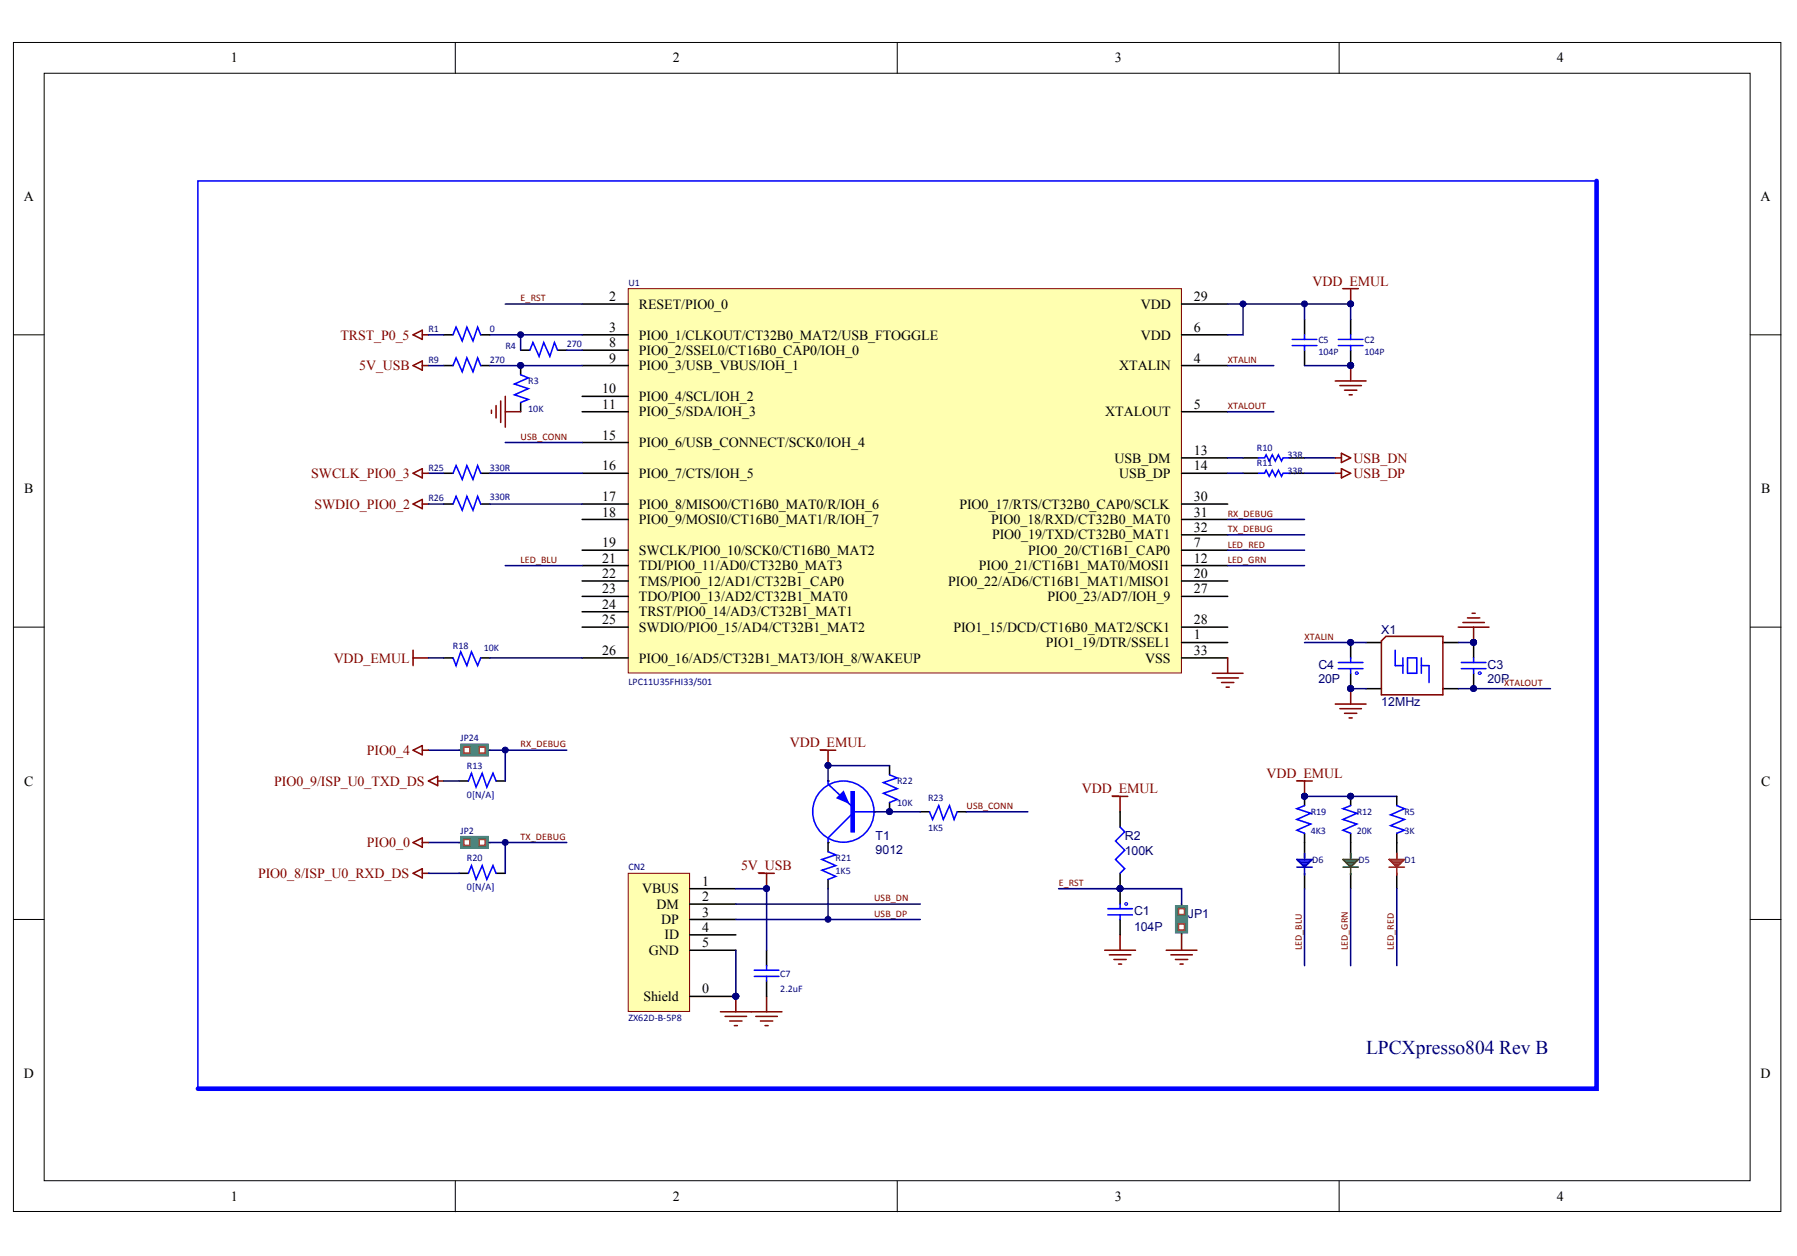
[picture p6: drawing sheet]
<svg xmlns="http://www.w3.org/2000/svg" width="288mm" height="201mm" viewBox="0 0 288 201" stroke-linecap="round" stroke-linejoin="round" font-family="sans-serif">
<defs><g id="words">
<text font-size="3.1" fill="#000080" x="218.8" y="168.7">LPCXpresso804 Rev B</text>
<g font-size="2.2">
<text x="37" y="10">1</text>
<text x="107.8" y="10">2</text>
<text x="178.6" y="10">3</text>
<text x="249.4" y="10">4</text>
<text x="3.8" y="32.2">A</text>
<text x="282" y="32.2">A</text>
<text x="97.6" y="48.2">2</text>
<text x="97.6" y="53.1">3</text>
<text x="102.3" y="49.4">RESET/PIO0_0</text>
<text x="182.8" y="49.4">VDD</text>
<text x="191.2" y="53.1">6</text>
<text x="191.2" y="48.2">29</text>
<text x="97.6" y="55.6">8</text>
<text x="97.6" y="58.1">9</text>
<text x="102.3" y="54.4">PIO0_1/CLKOUT/CT32B0_MAT2/USB_FTOGGLE</text>
<text x="102.3" y="56.8">PIO0_2/SSEL0/CT16B0_CAP0/IOH_0</text>
<text x="102.3" y="59.3">PIO0_3/USB_VBUS/IOH_1</text>
<text x="179.3" y="59.3">XTALIN</text>
<text x="182.8" y="54.4">VDD</text>
<text x="191.2" y="58.1">4</text>
<text x="96.4" y="63">10</text>
<text x="96.4" y="65.4">11</text>
<text x="102.3" y="64.2">PIO0_4/SCL/IOH_2</text>
<text x="191.2" y="65.4">5</text>
<text x="96.4" y="70.4">15</text>
<text x="102.3" y="66.7">PIO0_5/SDA/IOH_3</text>
<text x="102.3" y="71.6">PIO0_6/USB_CONNECT/SCK0/IOH_4</text>
<text x="177.1" y="66.7">XTALOUT</text>
<text x="96.4" y="75.3">16</text>
<text x="102.3" y="76.5">PIO0_7/CTS/IOH_5</text>
<text x="178.5" y="74">USB_DM</text>
<text x="179.3" y="76.5">USB_DP</text>
<text x="191.2" y="72.8">13</text>
<text x="191.2" y="75.3">14</text>
<text x="3.9" y="79">B</text>
<text x="96.4" y="80.2">17</text>
<text x="96.4" y="82.7">18</text>
<text x="102.3" y="81.5">PIO0_8/MISO0/CT16B0_MAT0/R/IOH_6</text>
<text x="102.3" y="83.9">PIO0_9/MOSI0/CT16B0_MAT1/R/IOH_7</text>
<text x="153.7" y="81.5">PIO0_17/RTS/CT32B0_CAP0/SCLK</text>
<text x="158.8" y="83.9">PIO0_18/RXD/CT32B0_MAT0</text>
<text x="191.2" y="80.2">30</text>
<text x="191.2" y="82.7">31</text>
<text x="282.1" y="79">B</text>
<text x="96.4" y="87.6">19</text>
<text x="102.3" y="88.8">SWCLK/PIO0_10/SCK0/CT16B0_MAT2</text>
<text x="158.9" y="86.4">PIO0_19/TXD/CT32B0_MAT1</text>
<text x="164.7" y="88.8">PIO0_20/CT16B1_CAP0</text>
<text x="191.2" y="87.6">7</text>
<text x="191.2" y="85.1">32</text>
<text x="96.4" y="90.1">21</text>
<text x="96.4" y="92.5">22</text>
<text x="96.4" y="95">23</text>
<text x="102.3" y="91.3">TDI/PIO0_11/AD0/CT32B0_MAT3</text>
<text x="102.3" y="93.8">TMS/PIO0_12/AD1/CT32B1_CAP0</text>
<text x="151.9" y="93.8">PIO0_22/AD6/CT16B1_MAT1/MISO1</text>
<text x="156.8" y="91.3">PIO0_21/CT16B1_MAT0/MOSI1</text>
<text x="191.2" y="90.1">12</text>
<text x="191.2" y="92.5">20</text>
<text x="191.2" y="95">27</text>
<text x="96.4" y="97.4">24</text>
<text x="96.4" y="99.9">25</text>
<text x="102.3" y="96.2">TDO/PIO0_13/AD2/CT32B1_MAT0</text>
<text x="102.3" y="98.7">TRST/PIO0_14/AD3/CT32B1_MAT1</text>
<text x="102.3" y="101.2">SWDIO/PIO0_15/AD4/CT32B1_MAT2</text>
<text x="152.7" y="101.2">PIO1_15/DCD/CT16B0_MAT2/SCK1</text>
<text x="167.8" y="96.2">PIO0_23/AD7/IOH_9</text>
<text x="191.2" y="99.9">28</text>
<text x="96.4" y="104.8">26</text>
<text x="102.3" y="106.1">PIO0_16/AD5/CT32B1_MAT3/IOH_8/WAKEUP</text>
<text x="167.5" y="103.6">PIO1_19/DTR/SSEL1</text>
<text x="183.5" y="106.1">VSS</text>
<text x="191.2" y="102.4">1</text>
<text x="191.2" y="104.8">33</text>
<text x="3.9" y="125.8">C</text>
<text x="282.1" y="125.8">C</text>
<text x="102.9" y="143">VBUS</text>
<text x="112.5" y="141.8">1</text>
<text x="105.2" y="145.5">DM</text>
<text x="105.9" y="148">DP</text>
<text x="112.5" y="144.3">2</text>
<text x="112.5" y="146.7">3</text>
<text x="112.5" y="149.2">4</text>
<text x="103.9" y="152.9">GND</text>
<text x="106.4" y="150.4">ID</text>
<text x="112.5" y="151.6">5</text>
<text x="103.1" y="160.3">Shield</text>
<text x="112.5" y="159.1">0</text>
<text x="3.8" y="172.6">D</text>
<text x="282" y="172.6">D</text>
<text x="37" y="192.3">1</text>
<text x="107.8" y="192.3">2</text>
<text x="178.6" y="192.3">3</text>
<text x="249.4" y="192.3">4</text>
</g>
<g font-size="2.2" fill="#800000">
<text x="210.3" y="45.7">VDD_EMUL</text>
<text x="54.5" y="54.4">TRST_P0_5</text>
<text x="57.5" y="59.3">5V_USB</text>
<text x="49.9" y="76.5">SWCLK_PIO0_3</text>
<text x="216.8" y="76.5">USB_DP</text>
<text x="216.8" y="74">USB_DN</text>
<text x="50.4" y="81.5">SWDIO_PIO0_2</text>
<text x="53.5" y="106.1">VDD_EMUL</text>
<text x="126.5" y="119.6">VDD_EMUL</text>
<text x="43.9" y="125.8">PIO0_9/ISP_U0_TXD_DS</text>
<text x="58.8" y="120.9">PIO0_4</text>
<text x="202.9" y="124.6">VDD_EMUL</text>
<text x="173.3" y="127">VDD_EMUL</text>
<text x="58.8" y="135.7">PIO0_0</text>
<text x="41.3" y="140.6">PIO0_8/ISP_U0_RXD_DS</text>
<text x="118.7" y="139.3">5V_USB</text>
</g>
<g font-size="2" fill="#000080">
<text x="221.3" y="101.5">X1</text>
<text x="211.2" y="107.1">C4</text>
<text x="238.3" y="107.1">C3</text>
<text x="211.2" y="109.3">20P</text>
<text x="221.3" y="113.1">12MHz</text>
<text x="238.3" y="109.3">20P</text>
<text x="140.3" y="134.5">T1</text>
<text x="140.3" y="136.7">9012</text>
<text x="180.2" y="134.5">R2</text>
<text x="180.2" y="136.9">100K</text>
<text x="181.7" y="146.5">C1</text>
<text x="181.7" y="149">104P</text>
<text x="190.3" y="147">JP1</text>
</g>
<g font-size="1.6" fill="#000080">
<text x="100.7" y="45.8">U1</text>
<text x="68.6" y="53.2">R1</text>
<text x="78.5" y="53.2">0</text>
<text x="68.6" y="58.1">R9</text>
<text x="78.5" y="58.1">270</text>
<text x="81" y="55.9">R4</text>
<text x="90.8" y="55.6">270</text>
<text x="211.2" y="56.8">104P</text>
<text x="211.2" y="54.9">C5</text>
<text x="218.6" y="56.8">104P</text>
<text x="218.6" y="54.9">C2</text>
<text x="84.6" y="66">10K</text>
<text x="84.6" y="61.5">R3</text>
<text x="68.6" y="75.4">R25</text>
<text x="78.5" y="75.4">330R</text>
<text x="201.4" y="72.2">R10</text>
<text x="201.4" y="74.6">R11</text>
<text x="206.3" y="73.4">33R</text>
<text x="206.3" y="75.8">33R</text>
<text x="68.6" y="80.2">R26</text>
<text x="78.5" y="80">330R</text>
<text x="72.6" y="103.9">R18</text>
<text x="77.5" y="104.2">10K</text>
<text x="100.7" y="109.6">LPC11U35FHI33/501</text>
<text x="73.8" y="118.7">JP24</text>
<text x="74.8" y="123.1">R13</text>
<text x="143.7" y="125.6">R22</text>
<text x="74.8" y="127.8">0[N/A]</text>
<text x="143.7" y="129">10K</text>
<text x="148.7" y="128.3">R23</text>
<text x="210" y="130.5">R19</text>
<text x="217.3" y="130.5">R12</text>
<text x="225" y="130.5">R5</text>
<text x="73.8" y="133.5">JP2</text>
<text x="74.8" y="137.9">R20</text>
<text x="133.9" y="137.9">R21</text>
<text x="148.7" y="133">1K5</text>
<text x="210" y="133.5">4K3</text>
<text x="217.3" y="133.5">20K</text>
<text x="225" y="133.5">3K</text>
<text x="74.8" y="142.6">0[N/A]</text>
<text x="100.7" y="139.4">CN2</text>
<text x="133.9" y="139.9">1K5</text>
<text x="210.2" y="138.1">D6</text>
<text x="217.6" y="138.1">D5</text>
<text x="225" y="138.1">D1</text>
<text x="125" y="158.8">2.2uF</text>
<text x="125" y="156.4">C7</text>
<text x="100.7" y="163.5">ZX62D-B-5P8</text>
</g>
<g font-size="1.6" fill="#800000">
<text x="83.4" y="48.2">E_RST</text>
<text x="196.7" y="58.1">XTALIN</text>
<text x="196.7" y="65.5">XTALOUT</text>
<text x="83.4" y="70.4">USB_CONN</text>
<text x="196.7" y="82.7">RX_DEBUG</text>
<text x="196.7" y="85.2">TX_DEBUG</text>
<text x="196.7" y="87.7">LED_RED</text>
<text x="83.4" y="90.1">LED_BLU</text>
<text x="196.7" y="90.1">LED_GRN</text>
<text x="209" y="102.4">XTALIN</text>
<text x="241" y="109.8">XTALOUT</text>
<text x="83.4" y="119.7">RX_DEBUG</text>
<text x="154.8" y="129.5">USB_CONN</text>
<text x="83.4" y="134.5">TX_DEBUG</text>
<text x="169.6" y="141.8">E_RST</text>
<text x="140" y="144.3">USB_DN</text>
<text x="140" y="146.8">USB_DP</text>
<text x="208.5" y="152.1" transform="rotate(-90 208.5 152.1)">LED_BLU</text>
<text x="215.9" y="152.1" transform="rotate(-90 215.9 152.1)">LED_GRN</text>
<text x="223.3" y="152.1" transform="rotate(-90 223.3 152.1)">LED_RED</text>
</g>
</g></defs>
<g fill="#fff" stroke="#000" stroke-width=".16">
<path d="M2.2 6.8h283.1v187.2h-283.1z"/>
<path d="M7.1 11.7h273.3v177.3h-273.3z"/>
</g>
<path d="M72.9 6.8v4.9M143.7 6.8v4.9M214.5 6.8v4.9M2.2 53.6h4.9M280.4 53.6h4.9M2.2 100.4h4.9M280.4 100.4h4.9M2.2 147.2h4.9M280.4 147.2h4.9M72.9 189.1v4.9M143.7 189.1v4.9M214.5 189.1v4.9" fill="none" stroke="#000" stroke-width=".16"/>
<path d="M100.6 46.2h88.7v61.5h-88.7z" fill="#ffffb0" stroke="#800000" stroke-width=".16"/>
<g fill="none" stroke="#000" stroke-width=".25">
<path d="M71.1 58.5h1.5M77 58.5h1.5M83.4 56.1h1.5M83.4 58.5v1.5M89.3 56.1h1.5M93.3 48.7h7.3M93.3 53.6h7.3M93.3 58.5h7.3M93.3 56.1h7.3M189.3 48.7h7.4M189.3 53.6h7.4M189.3 58.5h7.4"/>
<path d="M209 51.1v2.5M209 56.1v2.4M216.4 51.1v2.5M216.4 56.1v2.4M71.1 75.8h1.5M77 75.8h1.5M83.4 64.4v1.5M93.3 65.9h7.3M93.3 63.5h7.3M93.3 75.8h7.3M93.3 70.8h7.3M189.3 65.9h7.4"/>
<path d="M189.3 73.3h7.4M189.3 75.8h7.4M199.1 73.3h2.5M199.1 75.8h2.5M206.5 73.3h2.5M206.5 75.8h2.5M71.1 80.7h1.5M77 80.7h1.5M93.3 88.1h7.3M93.3 90.6h7.3M93.3 80.7h7.3M93.3 83.2h7.3"/>
<path d="M93.3 93h7.3M93.3 95.5h7.3M93.3 97.9h7.3M189.3 88.1h7.4M189.3 90.6h7.4M189.3 80.7h7.4M189.3 83.2h7.4M189.3 93h7.4M189.3 95.5h7.4M189.3 85.6h7.4M71.1 105.3h1.5M77 105.3h1.5"/>
<path d="M93.3 100.4h7.3M93.3 105.3h7.3M189.3 102.9h7.4M189.3 100.4h7.4M189.3 105.3h7.4M73.6 139.8h1.4M73.6 125h1.4M73.6 134.9h1.2M77.2 134.9h1.3M79.5 139.8h1.4M79.5 125h1.4M209 127.5v1.5"/>
<path d="M209 133.4v4M209 139.8v2.5M216.4 127.5v1.5M216.4 133.4v4M216.4 139.8v2.5"/>
</g>
<path d="M215.1 137.6h2.5l-1.2 1.2zM215.1 138.8h2.5M215.4 137.8h2M215.6 138.1h1.5M215.9 138.3h1M216.1 138.6h.5M216.4 136.6v1M216.4 138.8v1.3" fill="none" stroke="#008000" stroke-width=".25"/>
<path d="M207.7 137.6h2.5l-1.2 1.2zM207.7 138.8h2.5M208 137.8h2M208.2 138.1h1.5M208.5 138.3h1M208.7 138.6h.5M209 136.6v1M209 138.8v1.3" fill="none" stroke="#0000bf" stroke-width=".25"/>
<g fill="#000080" stroke="#000080" stroke-width=".16">
<circle cx="209" cy="127.5" r=".47"/>
<circle cx="216.4" cy="58.5" r=".47"/>
<circle cx="216.4" cy="48.7" r=".47"/>
<circle cx="83.4" cy="58.5" r=".47"/>
<circle cx="216.4" cy="127.5" r=".47"/>
</g>
<g fill="none" stroke="#00f" stroke-width=".25">
<path d="M72.6 58.5l.5-1.2 .9 2.2 .8-2.2 1 2.2 .7-2.2 .5 1.2M84.9 56.1l.5-1.3 1 2.3 .7-2.3 1 2.3 .7-2.3 .5 1.3M207 55.3h3.9M207 54.3h3.9M209 53.6v.7M209 55.3v.8M214.4 55.3h3.9M214.4 54.3h3.9M216.4 53.6v.7M216.4 55.3v.8M72.6 75.8l.5-1.3 .9 2.3 .8-2.3 1 2.3 .7-2.3 .5 1.3M83.4 60l1.2 .5-2.2 1 2.2 .7-2.2 1 2.2 .7-1.2 .5"/>
<path d="M201.6 73.3h1l.2-.5 .5 1 .5-1 .5 1 .5-1 .5 1 .2-.5h1M201.6 75.8h1l.2-.5 .5 1 .5-1 .5 1 .5-1 .5 1 .2-.5h1M72.6 80.7l.5-1.2 .9 2.2 .8-2.2 1 2.2 .7-2.2 .5 1.2M72.6 105.3l.5 1.3 .7-2.3 1 2.3 .7-2.3 1 2.3 .5-1.3M75 139.8l.5-1.2 .8 2.2 .9-2.2 .8 2.2 1-2.2 .5 1.2M75 125l.5-1.2 .8 2.2 .9-2.2 .8 2.2 1-2.2 .5 1.2M209 129l-1.3 .5 2.3 .7-2.3 1 2.3 .7-2.3 1 1.3 .5M216.4 129l-1.3 .5 2.3 .7-2.3 1 2.3 .7-2.3 1 1.3 .5"/>
</g>
<g fill="none" stroke="#800000" stroke-width=".25">
<path d="M215.1 46.2h2.5M216.4 46.2v2.5M216.4 58.5v2.5M213.9 61h4.9M214.6 61.7h3.5M215.4 62.5h2M216.1 63.2h.5M66.2 104.1v2.5M66.2 105.3h2.4M194.2 107.8h4.9M194.9 108.5h3.5M195.7 109.3h2"/>
<path d="M196.4 110h.5M196.7 105.3v2.5M207.7 125h2.5M209 125v2.5"/>
</g>
<path d="M73.8 133.9h4.4v1.9h-4.4z" fill="#008080" stroke="#008080" stroke-width=".16"/>
<g fill="#fff" stroke="#de4f16" stroke-width=".25">
<path d="M74.3 134.4h1v.9h-1z"/>
<path d="M76.8 134.4h.9v.9h-.9z"/>
</g>
<path d="M73.6 120.1h1.2M77.2 120.1h1.3" fill="none" stroke="#000" stroke-width=".25"/>
<path d="M73.8 119.1h4.4v1.9h-4.4z" fill="#008080" stroke="#008080" stroke-width=".16"/>
<g fill="#fff" stroke="#de4f16" stroke-width=".25">
<path d="M76.8 119.6h.9v1h-.9z"/>
<path d="M74.3 119.6h1v1h-1z"/>
</g>
<g fill="none" stroke="#000080" stroke-width=".25">
<path d="M78.5 58.5h14.8M78.5 53.6h14.8M80.9 48.7h12.4M90.8 56.1h2.5M196.7 58.5h7.4M209 58.5h7.4M68.6 75.8h2.5M78.5 75.8h14.8M80.9 70.8h12.4M196.7 75.8h2.4M196.7 73.3h2.4M196.7 65.9h7.4"/>
<path d="M209 75.8h4.9M209 73.3h4.9M78.5 80.7h14.8M80.9 90.6h12.4M196.7 90.6h12.3M196.7 83.2h12.3M196.7 85.6h12.3M68.6 105.3h2.5M78.5 105.3h14.8M68.6 120.1h5M68.6 134.9h5M78.5 120.1h12.3"/>
<path d="M78.5 134.9h12.3M209 127.5h14.8M209 142.3v12.3M216.4 142.3v12.3"/>
</g>
<g fill="#000080" stroke="#000080" stroke-width=".16">
<circle cx="209" cy="127.5" r=".47"/>
<circle cx="216.4" cy="58.5" r=".47"/>
<circle cx="216.4" cy="110.2" r=".47"/>
<circle cx="216.4" cy="102.8" r=".47"/>
</g>
<path d="M214.4 106.1h3.9M214.4 107.1h3.9M216.4 105.3v.8M216.4 107.1v.7M223.5 104.1v2.5h1.2M224.7 105.3v2.5M225.5 105.3h1.5v2.5h-1.5zM227.7 105.3v2.5M227.7 106.6h1.2v2.7" fill="none" stroke="#00f" stroke-width=".25"/>
<path d="M216.4 102.9v2.4M216.4 107.8v2.5M218.8 102.9h2.5M218.8 110.3h2.5M231.1 102.9h2.5M231.1 110.3h2.5" fill="none" stroke="#000" stroke-width=".25"/>
<path d="M222 101.9h9.1v9.3h-9.8v-8.6z" fill="none" stroke="#800000" stroke-width=".25"/>
<circle cx="217.3" cy="107.8" r=".23" fill="#c0c0c0" stroke="#00f" stroke-width=".16"/>
<g fill="#000080" stroke="#000080" stroke-width=".16">
<circle cx="216.4" cy="110.2" r=".47"/>
<circle cx="216.4" cy="102.8" r=".47"/>
<circle cx="236.1" cy="110.2" r=".47"/>
<circle cx="236.1" cy="102.8" r=".47"/>
</g>
<path d="M236.1 102.9v2.4M236.1 107.8v2.5" fill="none" stroke="#000" stroke-width=".25"/>
<path d="M234.1 106.1h3.9M234.1 107.1h3.9M236.1 105.3v.8M236.1 107.1v.7" fill="none" stroke="#00f" stroke-width=".25"/>
<circle cx="237" cy="107.8" r=".23" fill="#c0c0c0" stroke="#00f" stroke-width=".16"/>
<g fill="#000080" stroke="#000080" stroke-width=".16">
<circle cx="236.1" cy="110.2" r=".47"/>
<circle cx="236.1" cy="102.8" r=".47"/>
<circle cx="216.4" cy="110.2" r=".47"/>
<circle cx="179.4" cy="142.3" r=".47"/>
</g>
<g fill="none" stroke="#800000" stroke-width=".25">
<path d="M66.2 58.5l1.4-.7v1.5zM66.2 53.6l1.4-.7v1.4zM67.6 58.5h1M67.6 53.6h1M66.2 75.8l1.4-.8v1.5zM67.6 75.8h1M213.9 75.8h1M213.9 73.3h1M214.9 75l1.5 .8-1.5 .7zM214.9 72.6l1.5 .7-1.5 .7zM66.2 80.7l1.4-.7v1.4zM67.6 80.7h1"/>
<path d="M234.3 99.7h3.5M235.1 98.9h1.9M235.8 98.2h.5M213.9 112.7h4.9M214.6 113.5h3.5M215.4 114.2h2M216.1 114.9h.5M216.4 110.3v2.4M233.6 100.4h4.9M236.1 100.4v2.5M66.2 120.1l1.4-.7v1.4zM66.2 134.9l1.4-.8v1.5z"/>
<path d="M66.2 139.8l1.4-.7v1.5zM67.6 134.9h1M67.6 120.1h1M67.6 139.8h1M68.6 125l1.5-.7v1.5zM70.1 125h1M178.2 127.5h2.5M179.4 127.5v2.5M177 152.1h4.9M177.7 152.9h3.5M178.4 153.6h2M179.2 154.3h.5"/>
<path d="M179.4 149.7v2.4"/>
</g>
<path d="M68.6 80.7h2.5M209 102.9h9.8M216.4 110.3h2.4M233.6 110.3h14.8M233.6 102.9h2.5" fill="none" stroke="#000080" stroke-width=".25"/>
<path d="M179.4 142.3v2.4M179.4 147.2v2.5" fill="none" stroke="#000" stroke-width=".25"/>
<path d="M177.5 146.5h3.9M177.5 145.5h3.9M179.4 144.7v.8M179.4 146.5v.7" fill="none" stroke="#00f" stroke-width=".25"/>
<circle cx="180.4" cy="144.7" r=".23" fill="#c0c0c0" stroke="#00f" stroke-width=".16"/>
<circle cx="179.4" cy="142.3" r=".47" fill="#000080" stroke="#000080" stroke-width=".16"/>
<path d="M179.4 130v2.4M179.4 139.8v2.5M189.3 144.7v1.3M189.3 148.4v1.3" fill="none" stroke="#000" stroke-width=".25"/>
<path d="M179.4 132.4l.8 .8-1.5 1.4 1.5 1.5-1.5 1.5 1.5 1.5-.8 .7" fill="none" stroke="#00f" stroke-width=".25"/>
<path d="M188.3 145h1.9v4.4h-1.9z" fill="#008080" stroke="#008080" stroke-width=".16"/>
<g fill="#fff" stroke="#de4f16" stroke-width=".25">
<path d="M188.8 147.9h.9v1h-.9z"/>
<path d="M188.8 145.5h.9v.9h-.9z"/>
</g>
<path d="M78.7 65.7v.5M79.5 64.9v2M80.2 64.2v3.4M80.9 63.5v4.9M80.9 65.9h2.5M186.8 152.1h4.9M187.6 152.9h3.4M188.3 153.6h2M189 154.3h.5M189.3 149.7v2.4" fill="none" stroke="#800000" stroke-width=".25"/>
<path d="M68.6 58.5h2.5M83.4 53.6v2.5M199.1 48.7v4.9h-2.4M209 48.7v2.4M196.7 88.1h12.3M68.6 139.8h5M80.9 120.1v4.9M80.9 134.9v4.9M223.8 142.3v12.3" fill="none" stroke="#000080" stroke-width=".25"/>
<g fill="#000080" stroke="#000080" stroke-width=".16">
<circle cx="80.9" cy="120.1" r=".47"/>
<circle cx="80.9" cy="134.9" r=".47"/>
<circle cx="83.4" cy="53.6" r=".47"/>
<circle cx="199.1" cy="48.7" r=".47"/>
<circle cx="209" cy="48.7" r=".47"/>
</g>
<path d="M132.6 134.9h.1M132.6 125h.1M140 130h.1M223.8 127.5v1.5M223.8 133.4v4M223.8 139.8v2.5" fill="none" stroke="#000" stroke-width=".25"/>
<g fill="none" stroke="#00f" stroke-width=".25">
<path d="M132.6 125v.5l3.7 3.5M136.3 130.5l-3.7 3.6v.8M136.8 130h3.5M223.8 129l1.2 .5-2.2 1 2.2 .7-2.2 1 2.2 .7-1.2 .5"/>
<circle cx="135.1" cy="129.9" r="4.9"/>
</g>
<g fill="#00f" stroke="#00f" stroke-width=".25">
<path d="M135.1 126.8l.8 1.7-1.8-.8z"/>
<path d="M136.3 126.8h.5v6.4h-.5z" fill-rule="evenodd"/>
</g>
<path d="M222.5 137.6h2.5l-1.2 1.2zM222.5 138.8h2.5M222.8 137.8h1.9M223 138.1h1.5M223.3 138.3h.9M223.5 138.6h.5M223.8 136.6v1M223.8 138.8v1.3" fill="none" stroke="#f00" stroke-width=".25"/>
<path d="M100.6 139.8h9.9v22.1h-9.9z" fill="#ffffb0" stroke="#800000" stroke-width=".16"/>
<g fill="none" stroke="#000" stroke-width=".25">
<path d="M71.1 53.6h1.5M77 53.6h1.5M132.6 134.9v1.5M142.5 122.6v1.5M142.5 128.5v1.5M147.4 130h1.5M153.3 130h1.5M110.5 142.3h7.4M110.5 144.7h7.4M110.5 147.2h7.4M110.5 149.7h7.4M110.5 152.1h7.4"/>
<path d="M110.5 159.5h7.4M122.8 152.1v2.5M122.8 157.1v2.4M132.6 140.8v1.5"/>
</g>
<g fill="#000080" stroke="#000080" stroke-width=".16">
<circle cx="117.9" cy="159.5" r=".47"/>
<circle cx="122.8" cy="142.3" r=".47"/>
<circle cx="132.6" cy="122.5" r=".47"/>
<circle cx="142.5" cy="129.9" r=".47"/>
<circle cx="132.6" cy="147.2" r=".47"/>
<circle cx="216.4" cy="48.7" r=".47"/>
</g>
<g fill="none" stroke="#800000" stroke-width=".25">
<path d="M121.6 139.8h2.4M122.8 139.8v2.5M131.4 120.1h2.5M132.6 120.1v2.5M117.9 159.5v2.5M122.8 159.5v2.5M115.4 162h9.9M116.2 162.7h3.4M116.9 163.5h2M117.6 164.2h.5M121.1 162.7h3.4M121.8 163.5h2"/>
<path d="M122.6 164.2h.4"/>
</g>
<path d="M255.8 29h-224.1v145.3M72.6 53.6l.5-1.2 .9 2.2 .8-2.2 1 2.2 .7-2.2 .5 1.2M132.6 136.4l1.3 .5-2.2 .7 2.2 1-2.2 .7 2.2 1-1.3 .5M142.5 124.1l1.2 .4-2.2 .8 2.2 1-2.2 .7 2.2 1-1.2 .5M148.9 130l.5 1.2 1-2.2 .7 2.2 1-2.2 .7 2.2 .5-1.2M120.8 155.3h4M120.8 156.3h4M122.8 154.6v.7M122.8 156.3v.8" fill="none" stroke="#00f" stroke-width=".25"/>
<path d="M68.6 53.6h2.5M196.7 48.7h19.7v2.4M71.1 125h2.5M140 130h7.4M142.5 122.6h-9.9v2.4M154.8 130h9.9M117.9 142.3h4.9v9.8M117.9 152.1v7.4M117.9 144.7h29.5M117.9 147.2h29.5M132.6 142.3v4.9M169.6 142.3h19.7v2.4" fill="none" stroke="#000080" stroke-width=".25"/>
<path d="M255.8 29v145.3h-224.1" fill="none" stroke="#00f" stroke-width=".74"/>
<use href="#words"/>
</svg>
